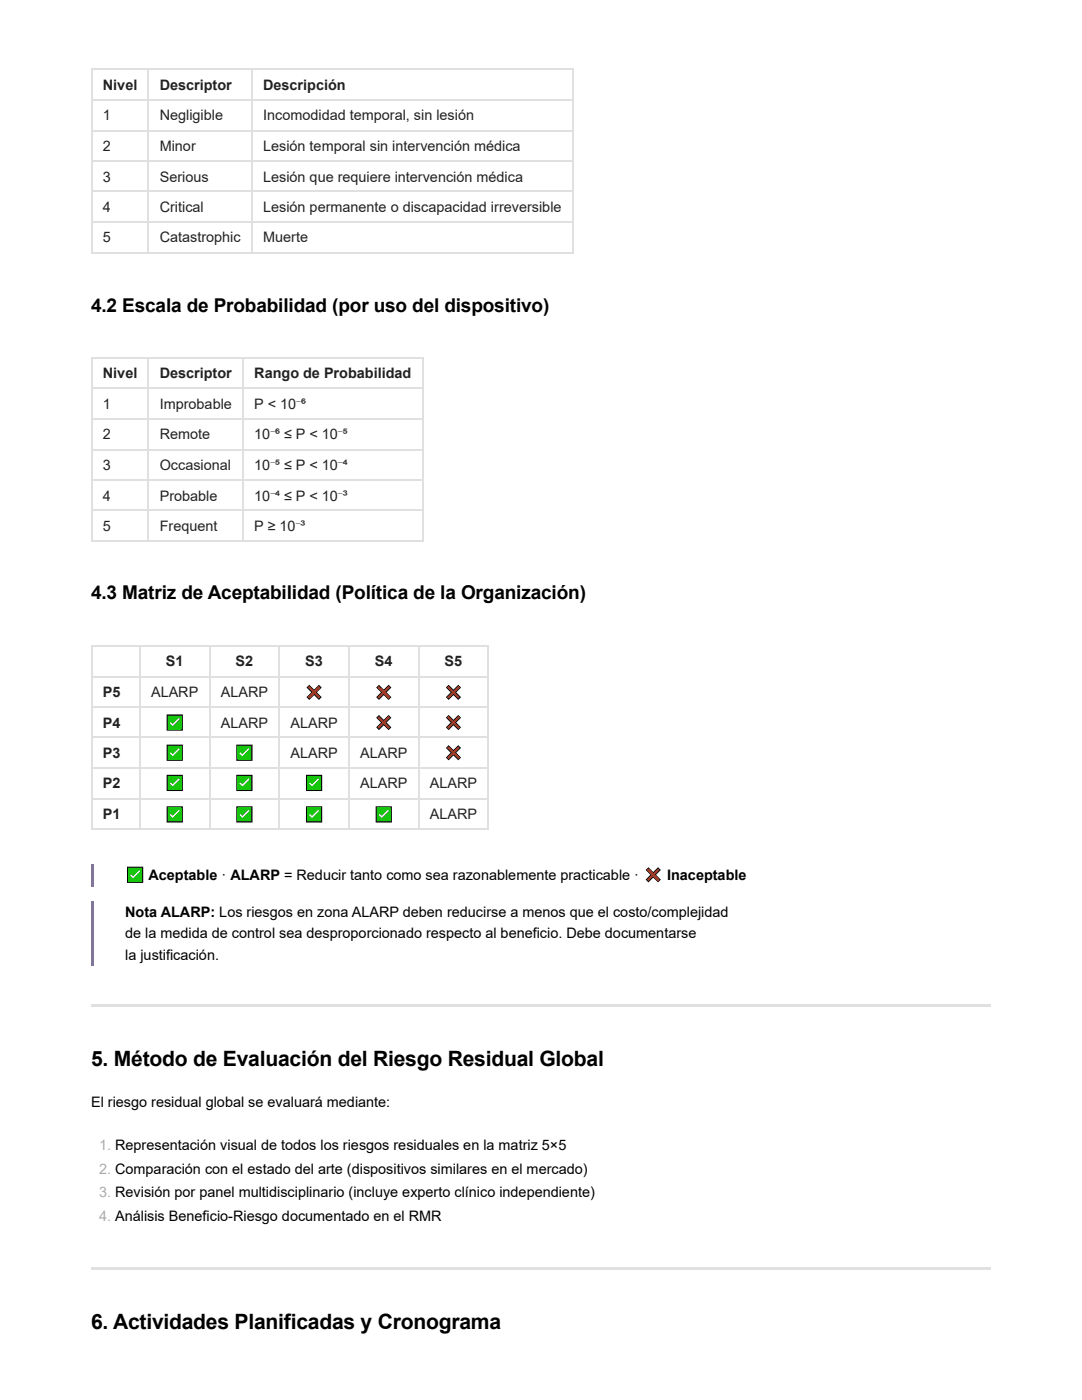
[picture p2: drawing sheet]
<svg xmlns="http://www.w3.org/2000/svg" width="216mm" height="279mm" viewBox="0 0 216 279" stroke-linecap="round" stroke-linejoin="round" font-family="sans-serif">
<defs><g id="words">
<g font-size="4.2">
<text x="18.2" y="212.8">5. Método de Evaluación del Riesgo Residual Global</text>
<text x="18.2" y="265.2">6. Actividades Planificadas y Cronograma</text>
</g>
<g font-size="3.8">
<text x="18.2" y="62.2">4.2 Escala de Probabilidad (por uso del dispositivo)</text>
<text x="18.2" y="119.5">4.3 Matriz de Aceptabilidad (Política de la Organización)</text>
</g>
<g font-size="2.9" fill="#222">
<text x="20.5" y="17.9">Nivel</text>
<text x="31.9" y="17.9">Descriptor</text>
<text x="52.5" y="17.9">Descripción</text>
<text x="20.5" y="23.9">1</text>
<text x="31.9" y="23.9">Negligible</text>
<text x="52.5" y="23.9">Incomodidad temporal, sin lesión</text>
<text x="20.5" y="30.2">2</text>
<text x="31.9" y="30.2">Minor</text>
<text x="52.5" y="30.2">Lesión temporal sin intervención médica</text>
<text x="20.5" y="36.2">3</text>
<text x="31.9" y="36.2">Serious</text>
<text x="52.5" y="36.2">Lesión que requiere intervención médica</text>
<text x="20.5" y="42.3">4</text>
<text x="31.9" y="42.3">Critical</text>
<text x="52.5" y="42.3">Lesión permanente o discapacidad irreversible</text>
<text x="20.5" y="48.3">5</text>
<text x="31.9" y="48.3">Catastrophic</text>
<text x="52.5" y="48.3">Muerte</text>
<text x="20.5" y="75.5">Nivel</text>
<text x="31.9" y="75.5">Descriptor</text>
<text x="50.7" y="75.5">Rango de Probabilidad</text>
<text x="20.5" y="81.6">1</text>
<text x="31.9" y="81.6">Improbable</text>
<text x="50.7" y="81.6">P &lt; 10⁻⁶</text>
<text x="20.5" y="87.6">2</text>
<text x="31.9" y="87.6">Remote</text>
<text x="50.7" y="87.6">10⁻⁶ ≤ P &lt; 10⁻⁵</text>
<text x="20.5" y="93.9">3</text>
<text x="31.9" y="93.9">Occasional</text>
<text x="50.7" y="93.9">10⁻⁵ ≤ P &lt; 10⁻⁴</text>
<text x="20.5" y="99.9">4</text>
<text x="31.9" y="99.9">Probable</text>
<text x="50.7" y="99.9">10⁻⁴ ≤ P &lt; 10⁻³</text>
<text x="20.5" y="105.9">5</text>
<text x="31.9" y="105.9">Frequent</text>
<text x="50.7" y="105.9">P ≥ 10⁻³</text>
<text x="33.1" y="132.9">S1</text>
<text x="47" y="132.9">S2</text>
<text x="60.9" y="132.9">S3</text>
<text x="74.8" y="132.9">S4</text>
<text x="88.7" y="132.9">S5</text>
<text x="20.5" y="139.2">P5</text>
<text x="30.1" y="139.2">ALARP</text>
<text x="44" y="139.2">ALARP</text>
<text x="60.7" y="139.2">❌</text>
<text x="74.6" y="139.2">❌</text>
<text x="88.5" y="139.2">❌</text>
<text x="20.5" y="145.2">P4</text>
<text x="32.9" y="145.2">✅</text>
<text x="44" y="145.2">ALARP</text>
<text x="57.9" y="145.2">ALARP</text>
<text x="74.6" y="145.2">❌</text>
<text x="88.5" y="145.2">❌</text>
<text x="20.5" y="151.2">P3</text>
<text x="32.9" y="151.2">✅</text>
<text x="46.8" y="151.2">✅</text>
<text x="57.9" y="151.2">ALARP</text>
<text x="71.9" y="151.2">ALARP</text>
<text x="88.5" y="151.2">❌</text>
<text x="20.5" y="157.3">P2</text>
<text x="32.9" y="157.3">✅</text>
<text x="46.8" y="157.3">✅</text>
<text x="60.7" y="157.3">✅</text>
<text x="71.9" y="157.3">ALARP</text>
<text x="85.8" y="157.3">ALARP</text>
<text x="20.5" y="163.5">P1</text>
<text x="32.9" y="163.5">✅</text>
<text x="46.8" y="163.5">✅</text>
<text x="60.7" y="163.5">✅</text>
<text x="74.6" y="163.5">✅</text>
<text x="85.8" y="163.5">ALARP</text>
</g>
<g font-size="2.9">
<text x="25" y="175.6">✅ Aceptable · ALARP = Reducir tanto como sea razonablemente practicable · ❌ Inaceptable</text>
<text x="25" y="182.9">Nota ALARP: Los riesgos en zona ALARP deben reducirse a menos que el costo/complejidad</text>
<text x="25" y="187.1">de la medida de control sea desproporcionado respecto al beneficio. Debe documentarse</text>
<text x="25" y="191.6">la justificación.</text>
<text x="18.2" y="220.9">El riesgo residual global se evaluará mediante:</text>
</g>
<g font-size="2.9" fill="#ababab">
<text x="19.8" y="229.6">1. Representación visual de todos los riesgos residuales en la matriz 5×5</text>
<text x="19.8" y="234.3">2. Comparación con el estado del arte (dispositivos similares en el mercado)</text>
<text x="19.8" y="239">3. Revisión por panel multidisciplinario (incluye experto clínico independiente)</text>
<text x="19.8" y="243.7">4. Análisis Beneficio-Riesgo documentado en el RMR</text>
</g>
</g></defs>
<g fill="none" stroke="#e0e0e0" stroke-width=".26">
<path d="M18.2 13.8h96.4M18.2 19.9h96.4M18.3 13.7v37M29.6 13.7v37M50.3 13.7v37M114.4 13.7v37M18.2 26.2h96.4M18.2 32.2h96.4M18.2 38.2h96.4M18.2 44.2h96.4M18.2 50.5h96.4M18.2 71.5h66.2"/>
<path d="M18.2 77.5h66.2M18.3 71.3v36.7M29.6 71.3v36.7M48.4 71.3v36.7M84.3 71.3v36.7M18.2 83.5h66.2M18.2 89.8h66.2M18.2 95.8h66.2M18.2 101.9h66.2M18.2 107.9h66.2M18.2 128.8h79.3M18.2 135.1h79.3"/>
<path d="M18.3 128.7v36.9M28 128.7v36.9M41.9 128.7v36.9M55.8 128.7v36.9M69.6 128.7v36.9M83.5 128.7v36.9M97.4 128.7v36.9M18.2 141.2h79.3M18.2 147.2h79.3M18.2 153.2h79.3M18.2 159.5h79.3M18.2 165.5h79.3"/>
</g>
<g fill="#9873f7">
<path d="M18.2 172.5h.5v4.4h-.5z"/>
<path d="M18.2 179.8h.5v12.8h-.5z"/>
</g>
<g fill="#e0e0e0">
<path d="M18.2 200.5h179.4v.5h-179.4z"/>
<path d="M18.2 252.9h179.4v.5h-179.4z"/>
</g>
<use href="#words"/>
</svg>
